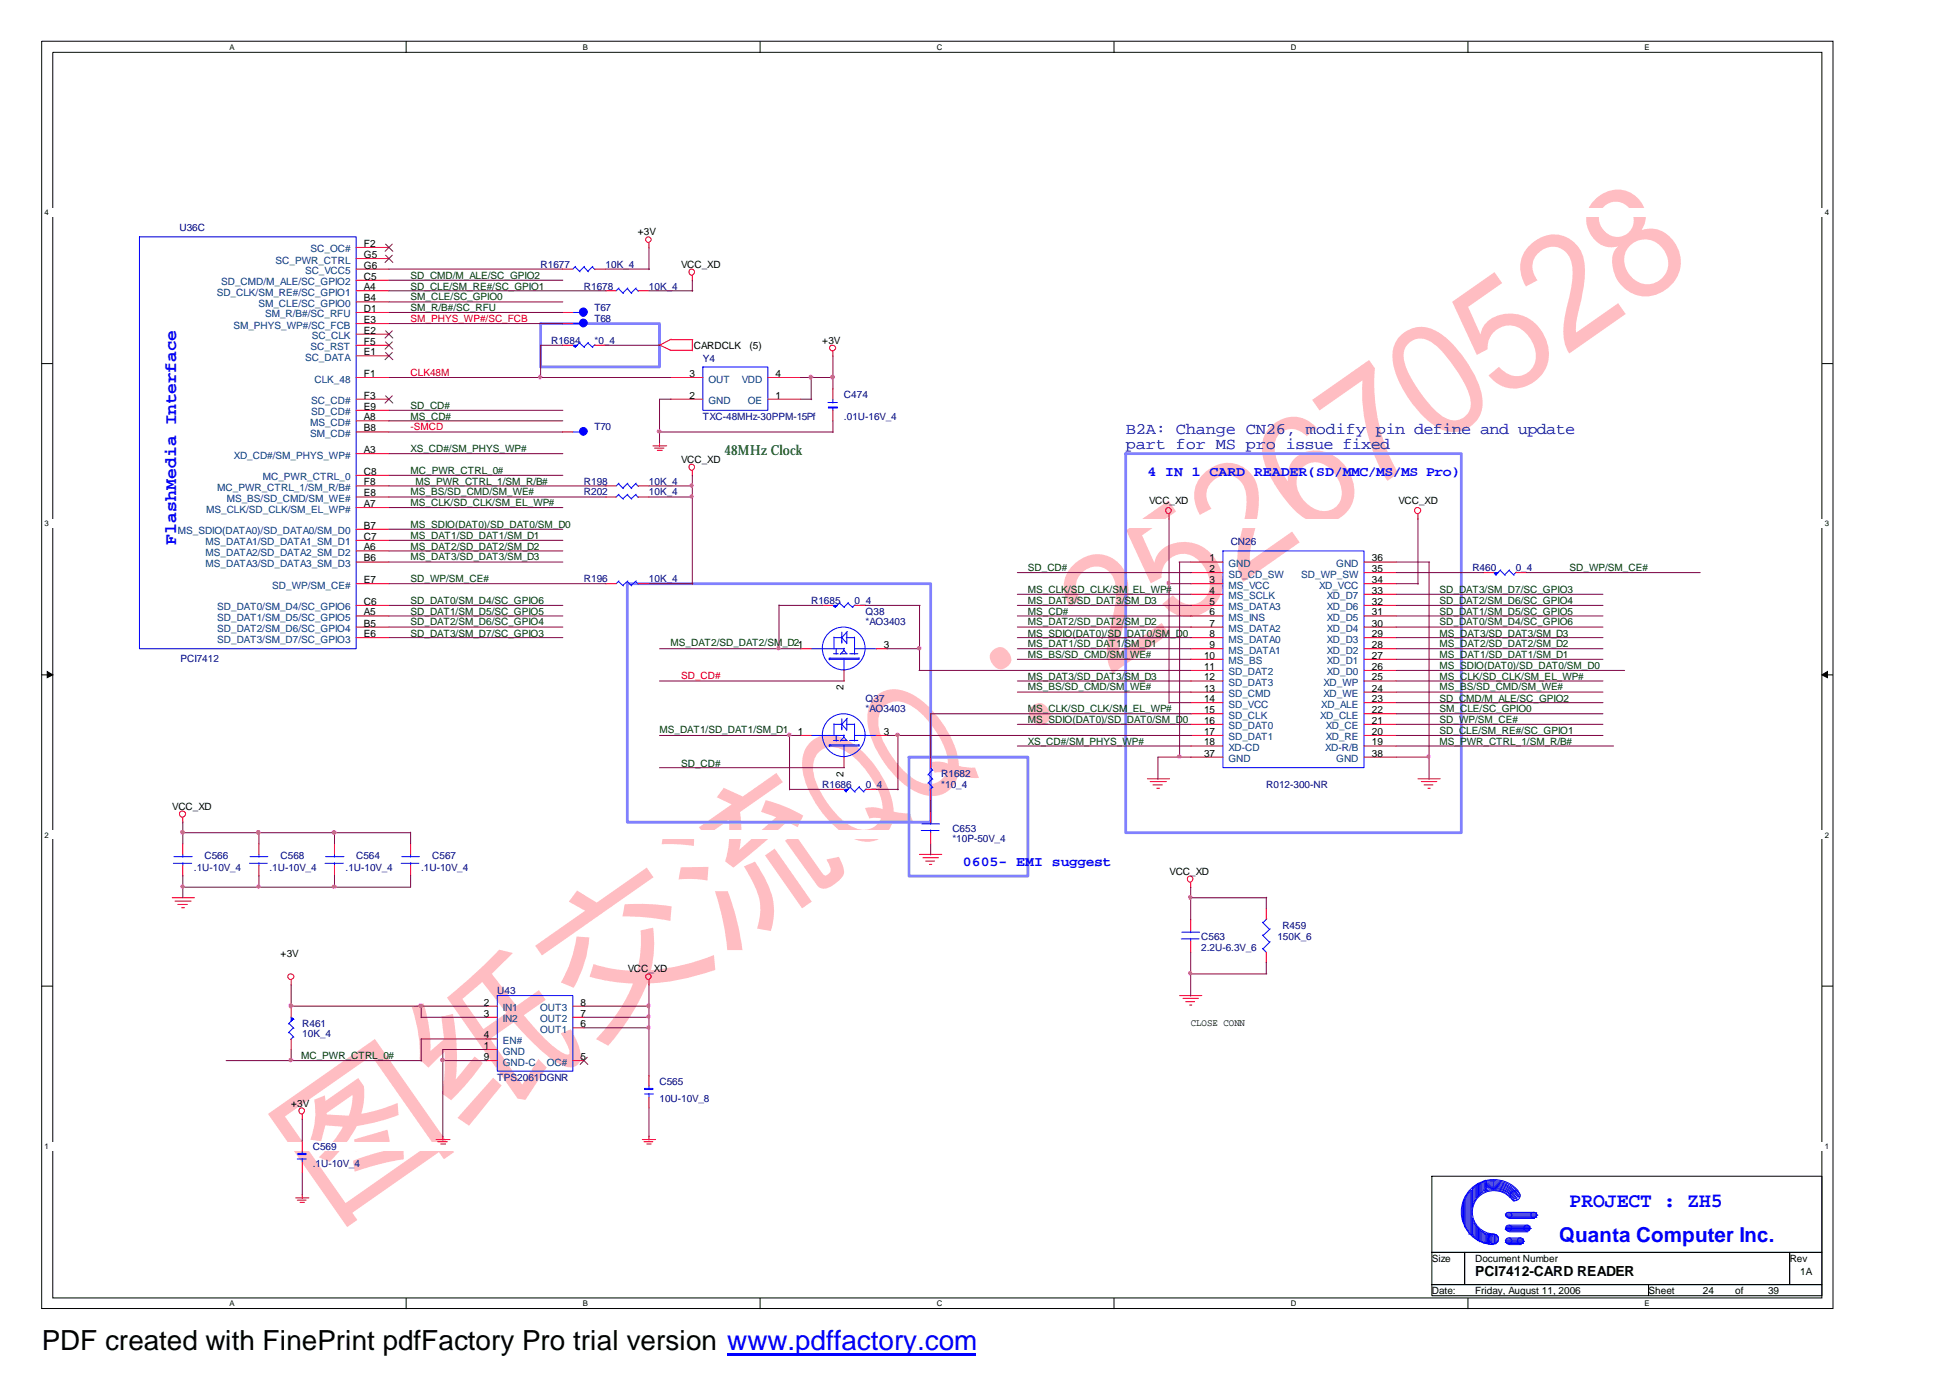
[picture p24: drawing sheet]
<svg xmlns="http://www.w3.org/2000/svg" width="297mm" height="210mm" viewBox="0 0 297 210" stroke-linecap="round" stroke-linejoin="round" font-family="sans-serif">
<defs><g id="words">
<text font-size="24.3" fill="#ffbdc2" x="49.9" y="186.4" transform="rotate(-35 49.9 186.4)">图纸交流QQ：252670528</text>
<text font-size="4.2" x="6.3" y="205.7">PDF created with FinePrint pdfFactory Pro trial version www.pdffactory.com</text>
<g font-size="3.1" fill="#00f">
<text x="239.2" y="183.9">PROJECT : ZH5</text>
<text x="237.6" y="189.2">Quanta Computer Inc.</text>
</g>
<text font-size="2.6" fill="#00f" x="26.8" y="83.1" transform="rotate(-90 26.8 83.1)">FlashMedia Interface</text>
<g font-size="2.5" fill="#0000a0">
<text x="171.5" y="66.1">B2A: Change CN26, modify pin define and update</text>
<text x="171.5" y="68.4">part for MS pro issue fixed</text>
</g>
<text font-size="2.1" fill="#008000" x="110.4" y="69.3">48MHz Clock</text>
<g font-size="2.1" fill="#00f">
<text x="174.8" y="72.5">4 IN 1 CARD READER(SD/MMC/MS/MS Pro)</text>
<text x="146.7" y="131.9">0605- EMI suggest</text>
</g>
<text font-size="2.1" x="224.8" y="194.4">PCI7412-CARD READER</text>
<g font-size="1.5" fill="#000080">
<text x="27.3" y="35.2">U36C</text>
<text x="82.4" y="40.8">R1677</text>
<text x="92.3" y="40.8">10K_4</text>
<text x="89" y="44.1">R1678</text>
<text x="90.6" y="47.4">T67</text>
<text x="98.9" y="44.1">10K_4</text>
<text x="84" y="52.3">R1684</text>
<text x="90.6" y="49">T68</text>
<text x="90.6" y="52.3">*0_4</text>
<text x="107.1" y="55.1">Y4</text>
<text x="90.6" y="65.5">T70</text>
<text x="107.1" y="63.9">TXC-48MHz-30PPM-15Pf</text>
<text x="128.6" y="60.6">C474</text>
<text x="128.6" y="63.9">.01U-16V_4</text>
<text x="89" y="75.5">R202</text>
<text x="89" y="73.8">R198</text>
<text x="98.9" y="75.5">10K_4</text>
<text x="98.9" y="73.8">10K_4</text>
<text x="187.5" y="83.1">CN26</text>
<text x="89" y="88.7">R196</text>
<text x="98.9" y="88.7">10K_4</text>
<text x="224.4" y="87.1">R460</text>
<text x="231" y="87.1">0_4</text>
<text x="123.6" y="92">R1685</text>
<text x="130.2" y="92">0_4</text>
<text x="131.9" y="93.7">Q38</text>
<text x="131.9" y="95.3">*AO3403</text>
<text x="27.5" y="100.9">PCI7412</text>
<text x="131.9" y="106.9">Q37</text>
<text x="131.9" y="108.5">*AO3403</text>
<text x="143.4" y="118.4">R1682</text>
<text x="125.3" y="120.1">R1686</text>
<text x="131.9" y="120.1">0_4</text>
<text x="143.4" y="120.1">*10_4</text>
<text x="193" y="120.1">R012-300-NR</text>
<text x="31.2" y="130.9">C566</text>
<text x="42.8" y="130.9">C568</text>
<text x="54.3" y="130.9">C564</text>
<text x="65.9" y="130.9">C567</text>
<text x="145.1" y="126.7">C653</text>
<text x="145.1" y="128.3">*10P-50V_4</text>
<text x="29.5" y="132.6">.1U-10V_4</text>
<text x="41.1" y="132.6">.1U-10V_4</text>
<text x="52.7" y="132.6">.1U-10V_4</text>
<text x="64.2" y="132.6">.1U-10V_4</text>
<text x="183" y="143.2">C563</text>
<text x="194.6" y="143.2">150K_6</text>
<text x="195.4" y="141.5">R459</text>
<text x="183" y="144.8">2.2U-6.3V_6</text>
<text x="75.8" y="151.4">U43</text>
<text x="46.1" y="156.4">R461</text>
<text x="46.1" y="158">10K_4</text>
<text x="75.8" y="164.6">TPS2061DGNR</text>
<text x="100.5" y="165.3">C565</text>
<text x="100.5" y="167.9">10U-10V_8</text>
<text x="47.7" y="175.2">C569</text>
<text x="47.7" y="177.8">.1U-10V_4</text>
</g>
<g font-size="1.5">
<text x="97.2" y="35.8">+3V</text>
<text x="55.5" y="37.6">F2</text>
<text x="55.5" y="39.3">G5</text>
<text x="55.5" y="40.9">G6</text>
<text x="103.8" y="40.8">VCC_XD</text>
<text x="55.5" y="42.6">C5</text>
<text x="55.5" y="44.2">A4</text>
<text x="55.5" y="45.9">B4</text>
<text x="55.5" y="47.5">D1</text>
<text x="55.5" y="49.2">E3</text>
<text x="55.5" y="50.8">E2</text>
<text x="55.5" y="52.5">F5</text>
<text x="105.7" y="53.2">CARDCLK</text>
<text x="114.2" y="53.2">(5)</text>
<text x="125.3" y="52.3">+3V</text>
<text x="55.5" y="54.1">E1</text>
<text x="55.5" y="57.4">F1</text>
<text x="105.1" y="57.4">3</text>
<text x="118.2" y="57.4">4</text>
<text x="55.5" y="60.7">F3</text>
<text x="55.5" y="62.4">E9</text>
<text x="55.5" y="64">A8</text>
<text x="55.5" y="65.7">B8</text>
<text x="105.1" y="60.7">2</text>
<text x="118.2" y="60.7">1</text>
<text x="55.5" y="69">A3</text>
<text x="103.8" y="70.5">VCC_XD</text>
<text x="55.5" y="72.3">C8</text>
<text x="55.5" y="73.9">F8</text>
<text x="55.5" y="75.6">E8</text>
<text x="55.5" y="77.2">A7</text>
<text x="175.1" y="76.8">VCC_XD</text>
<text x="213.1" y="76.8">VCC_XD</text>
<text x="55.5" y="80.5">B7</text>
<text x="55.5" y="82.2">C7</text>
<text x="55.5" y="83.8">A6</text>
<text x="55.5" y="85.5">B6</text>
<text x="55.5" y="88.8">E7</text>
<text x="184.3" y="85.5">1</text>
<text x="184.3" y="87.1">2</text>
<text x="184.3" y="88.8">3</text>
<text x="209" y="88.8">34</text>
<text x="209" y="87.1">35</text>
<text x="209" y="85.5">36</text>
<text x="55.5" y="92.1">C6</text>
<text x="55.5" y="93.7">A5</text>
<text x="55.5" y="95.4">B5</text>
<text x="184.3" y="90.4">4</text>
<text x="184.3" y="92.1">5</text>
<text x="184.3" y="93.7">6</text>
<text x="184.3" y="95.4">7</text>
<text x="209" y="95.4">30</text>
<text x="209" y="93.7">31</text>
<text x="209" y="92.1">32</text>
<text x="209" y="90.4">33</text>
<text x="55.5" y="97">E6</text>
<text x="134.7" y="98.7">3</text>
<text x="183.5" y="100.3">10</text>
<text x="184.3" y="97">8</text>
<text x="184.3" y="98.7">9</text>
<text x="209" y="100.3">27</text>
<text x="209" y="98.7">28</text>
<text x="209" y="97">29</text>
<text x="128.5" y="105.2" transform="rotate(-90 128.5 105.2)">2</text>
<text x="183.5" y="102">11</text>
<text x="183.5" y="103.6">12</text>
<text x="183.5" y="105.3">13</text>
<text x="183.5" y="106.9">14</text>
<text x="209" y="106.9">23</text>
<text x="209" y="105.3">24</text>
<text x="209" y="103.6">25</text>
<text x="209" y="102">26</text>
<text x="121.6" y="111.9">1</text>
<text x="134.7" y="111.9">3</text>
<text x="183.5" y="108.6">15</text>
<text x="183.5" y="110.3">16</text>
<text x="183.5" y="111.9">17</text>
<text x="183.5" y="113.6">18</text>
<text x="209" y="113.6">19</text>
<text x="209" y="111.9">20</text>
<text x="209" y="110.3">21</text>
<text x="209" y="108.6">22</text>
<text x="128.5" y="118.4" transform="rotate(-90 128.5 118.4)">2</text>
<text x="183.5" y="115.2">37</text>
<text x="209" y="115.2">38</text>
<text x="26.2" y="123.4">VCC_XD</text>
<text x="178.2" y="133.3">VCC_XD</text>
<text x="42.8" y="145.8">+3V</text>
<text x="95.7" y="148.1">VCC_XD</text>
<text x="73.7" y="153.2">2</text>
<text x="73.7" y="154.9">3</text>
<text x="88.5" y="154.9">7</text>
<text x="88.5" y="153.2">8</text>
<text x="73.7" y="158.2">4</text>
<text x="73.7" y="159.8">1</text>
<text x="73.7" y="161.5">9</text>
<text x="88.5" y="161.5">5</text>
<text x="88.5" y="156.5">6</text>
<text x="181.4" y="156.2">CLOSE CONN</text>
<text x="44.4" y="168.6">+3V</text>
<text x="218.2" y="192.2">Size</text>
<text x="218.2" y="197.1">Date:</text>
<text x="224.8" y="197.1">Friday, August 11, 2006</text>
<text x="224.8" y="192.2">Document Number</text>
<text x="251.2" y="197.1">Sheet</text>
<text x="259.5" y="197.1">24</text>
<text x="264.4" y="197.1">of</text>
<text x="269.4" y="197.1">39</text>
<text x="272.7" y="192.2">Rev</text>
<text x="274.3" y="194.2">1A</text>
</g>
<g font-size="1.5" fill="#004080">
<text x="42" y="40.1">SC_PWR_CTRL</text>
<text x="46.5" y="41.8">SC_VCC5</text>
<text x="47.3" y="38.5">SC_OC#</text>
<text x="33" y="45.1">SD_CLK/SM_RE#/SC_GPIO1</text>
<text x="33.7" y="43.4">SD_CMD/M_ALE/SC_GPIO2</text>
<text x="39.4" y="46.8">SM_CLE/SC_GPIO0</text>
<text x="35.6" y="50.1">SM_PHYS_WP#/SC_FCB</text>
<text x="40.4" y="48.4">SM_R/B#/SC_RFU</text>
<text x="47.3" y="53.4">SC_RST</text>
<text x="47.5" y="51.7">SC_CLK</text>
<text x="46.5" y="55">SC_DATA</text>
<text x="47.9" y="58.3">CLK_48</text>
<text x="107.9" y="58.3">OUT</text>
<text x="113" y="58.3">VDD</text>
<text x="47.2" y="64.9">MS_CD#</text>
<text x="47.4" y="61.6">SC_CD#</text>
<text x="47.4" y="63.3">SD_CD#</text>
<text x="107.9" y="61.6">GND</text>
<text x="114" y="61.6">OE</text>
<text x="35.6" y="69.9">XD_CD#/SM_PHYS_WP#</text>
<text x="47.2" y="66.6">SM_CD#</text>
<text x="33.1" y="74.8">MC_PWR_CTRL_1/SM_R/B#</text>
<text x="34.5" y="76.5">MS_BS/SD_CMD/SM_WE#</text>
<text x="40" y="73.2">MC_PWR_CTRL_0</text>
<text x="27.1" y="81.4">MS_SDIO(DATA0)/SD_DATA0/SM_D0</text>
<text x="31.3" y="83.1">MS_DATA1/SD_DATA1_SM_D1</text>
<text x="31.4" y="78.1">MS_CLK/SD_CLK/SM_EL_WP#</text>
<text x="31.3" y="84.7">MS_DATA2/SD_DATA2_SM_D2</text>
<text x="31.3" y="86.4">MS_DATA3/SD_DATA3_SM_D3</text>
<text x="41.5" y="89.7">SD_WP/SM_CE#</text>
<text x="187.2" y="86.4">GND</text>
<text x="187.2" y="88">SD_CD_SW</text>
<text x="187.2" y="89.7">MS_VCC</text>
<text x="198.3" y="88">SD_WP_SW</text>
<text x="201" y="89.7">XD_VCC</text>
<text x="203.6" y="86.4">GND</text>
<text x="33.1" y="93">SD_DAT0/SM_D4/SC_GPIO6</text>
<text x="33.1" y="94.6">SD_DAT1/SM_D5/SC_GPIO5</text>
<text x="187.2" y="91.3">MS_SCLK</text>
<text x="187.2" y="93">MS_DATA3</text>
<text x="187.2" y="94.6">MS_INS</text>
<text x="202.2" y="94.6">XD_D5</text>
<text x="202.2" y="93">XD_D6</text>
<text x="202.2" y="91.3">XD_D7</text>
<text x="33.1" y="96.3">SD_DAT2/SM_D6/SC_GPIO4</text>
<text x="33.1" y="97.9">SD_DAT3/SM_D7/SC_GPIO3</text>
<text x="187.2" y="96.3">MS_DATA2</text>
<text x="187.2" y="97.9">MS_DATA0</text>
<text x="187.2" y="99.6">MS_DATA1</text>
<text x="187.2" y="101.2">MS_BS</text>
<text x="202.2" y="101.2">XD_D1</text>
<text x="202.2" y="99.6">XD_D2</text>
<text x="202.2" y="97.9">XD_D3</text>
<text x="202.2" y="96.3">XD_D4</text>
<text x="187.2" y="102.9">SD_DAT2</text>
<text x="187.2" y="104.5">SD_DAT3</text>
<text x="187.2" y="106.2">SD_CMD</text>
<text x="187.2" y="107.8">SD_VCC</text>
<text x="201.3" y="107.8">XD_ALE</text>
<text x="201.7" y="106.2">XD_WE</text>
<text x="201.7" y="104.5">XD_WP</text>
<text x="202.2" y="102.9">XD_D0</text>
<text x="187.2" y="109.5">SD_CLK</text>
<text x="187.2" y="111.1">SD_DAT0</text>
<text x="187.2" y="112.8">SD_DAT1</text>
<text x="201.2" y="109.5">XD_CLE</text>
<text x="202" y="112.8">XD_RE</text>
<text x="202" y="111.1">XD_CE</text>
<text x="187.2" y="114.4">XD-CD</text>
<text x="187.2" y="116.1">GND</text>
<text x="201.9" y="114.4">XD-R/B</text>
<text x="203.6" y="116.1">GND</text>
<text x="76.6" y="154">IN1</text>
<text x="76.6" y="155.7">IN2</text>
<text x="82.3" y="155.7">OUT2</text>
<text x="82.3" y="154">OUT3</text>
<text x="76.6" y="159">EN#</text>
<text x="76.6" y="160.6">GND</text>
<text x="82.3" y="157.3">OUT1</text>
<text x="76.6" y="162.3">GND-C</text>
<text x="83.3" y="162.3">OC#</text>
</g>
<g font-size="1.5" fill="#004000">
<text x="62.6" y="42.4">SD_CMD/M_ALE/SC_GPIO2</text>
<text x="62.6" y="45.7">SM_CLE/SC_GPIO0</text>
<text x="62.6" y="47.4">SM_R/B#/SC_RFU</text>
<text x="62.6" y="44.1">SD_CLE/SM_RE#/SC_GPIO1</text>
<text x="62.6" y="63.9">MS_CD#</text>
<text x="62.6" y="62.2">SD_CD#</text>
<text x="62.6" y="68.8">XS_CD#/SM_PHYS_WP#</text>
<text x="62.6" y="77.1">MS_CLK/SD_CLK/SM_EL_WP#</text>
<text x="62.6" y="75.5">MS_BS/SD_CMD/SM_WE#</text>
<text x="62.6" y="72.2">MC_PWR_CTRL_0#</text>
<text x="63.3" y="73.8">MS_PWR_CTRL_1/SM_R/B#</text>
<text x="62.6" y="80.4">MS_SDIO(DAT0)/SD_DAT0/SM_D0</text>
<text x="62.6" y="83.7">MS_DAT2/SD_DAT2/SM_D2</text>
<text x="62.6" y="82.1">MS_DAT1/SD_DAT1/SM_D1</text>
<text x="62.6" y="85.4">MS_DAT3/SD_DAT3/SM_D3</text>
<text x="62.6" y="88.7">SD_WP/SM_CE#</text>
<text x="156.6" y="87.1">SD_CD#</text>
<text x="239.2" y="87.1">SD_WP/SM_CE#</text>
<text x="62.6" y="95.3">SD_DAT2/SM_D6/SC_GPIO4</text>
<text x="62.6" y="93.7">SD_DAT1/SM_D5/SC_GPIO5</text>
<text x="62.6" y="92">SD_DAT0/SM_D4/SC_GPIO6</text>
<text x="156.6" y="95.3">MS_DAT2/SD_DAT2/SM_D2</text>
<text x="156.6" y="93.7">MS_CD#</text>
<text x="156.6" y="92">MS_DAT3/SD_DAT3/SM_D3</text>
<text x="156.6" y="90.4">MS_CLK/SD_CLK/SM_EL_WP#</text>
<text x="219.4" y="90.4">SD_DAT3/SM_D7/SC_GPIO3</text>
<text x="219.4" y="92">SD_DAT2/SM_D6/SC_GPIO4</text>
<text x="219.4" y="93.7">SD_DAT1/SM_D5/SC_GPIO5</text>
<text x="219.4" y="95.3">SD_DAT0/SM_D4/SC_GPIO6</text>
<text x="62.6" y="97">SD_DAT3/SM_D7/SC_GPIO3</text>
<text x="102.2" y="98.4">MS_DAT2/SD_DAT2/SM_D21</text>
<text x="156.6" y="97">MS_SDIO(DAT0)/SD_DAT0/SM_D0</text>
<text x="156.6" y="98.6">MS_DAT1/SD_DAT1/SM_D1</text>
<text x="156.6" y="100.3">MS_BS/SD_CMD/SM_WE#</text>
<text x="219.4" y="97">MS_DAT3/SD_DAT3/SM_D3</text>
<text x="219.4" y="98.6">MS_DAT2/SD_DAT2/SM_D2</text>
<text x="219.4" y="101.9">MS_SDIO(DAT0)/SD_DAT0/SM_D0</text>
<text x="219.4" y="100.3">MS_DAT1/SD_DAT1/SM_D1</text>
<text x="156.6" y="105.2">MS_BS/SD_CMD/SM_WE#</text>
<text x="156.6" y="103.6">MS_DAT3/SD_DAT3/SM_D3</text>
<text x="219.4" y="103.6">MS_CLK/SD_CLK/SM_EL_WP#</text>
<text x="219.4" y="105.2">MS_BS/SD_CMD/SM_WE#</text>
<text x="219.4" y="106.9">SD_CMD/M_ALE/SC_GPIO2</text>
<text x="100.5" y="111.6">MS_DAT1/SD_DAT1/SM_D1</text>
<text x="156.6" y="108.5">MS_CLK/SD_CLK/SM_EL_WP#</text>
<text x="156.6" y="113.5">XS_CD#/SM_PHYS_WP#</text>
<text x="156.6" y="110.2">MS_SDIO(DAT0)/SD_DAT0/SM_D0</text>
<text x="219.4" y="108.5">SM_CLE/SC_GPIO0</text>
<text x="219.4" y="111.8">SD_CLE/SM_RE#/SC_GPIO1</text>
<text x="219.4" y="110.2">SD_WP/SM_CE#</text>
<text x="219.4" y="113.5">MS_PWR_CTRL_1/SM_R/B#</text>
<text x="103.8" y="116.8">SD_CD#</text>
<text x="45.9" y="161.3">MC_PWR_CTRL_0#</text>
</g>
<g font-size="1.5" fill="#f00">
<text x="62.6" y="49">SM_PHYS_WP#/SC_FCB</text>
<text x="62.6" y="57.3">CLK48M</text>
<text x="62.6" y="65.5">-SMCD</text>
<text x="103.8" y="103.4">SD_CD#</text>
</g>
<g font-size="1.2">
<text x="35" y="7.5">A</text>
<text x="88.8" y="7.5">B</text>
<text x="142.7" y="7.5">C</text>
<text x="196.7" y="7.5">D</text>
<text x="250.6" y="7.5">E</text>
<text x="6.8" y="32.8">4</text>
<text x="278" y="32.8">4</text>
<text x="6.8" y="80.2">3</text>
<text x="278" y="80.2">3</text>
<text x="6.8" y="127.6">2</text>
<text x="278" y="127.6">2</text>
<text x="6.8" y="175">1</text>
<text x="278" y="175">1</text>
<text x="35" y="199">A</text>
<text x="88.8" y="199">B</text>
<text x="142.7" y="199">C</text>
<text x="196.7" y="199">D</text>
<text x="250.6" y="199">E</text>
</g>
</g></defs>
<path d="M6.3 6.3h273v193h-273zM8 8h269.6v189.7h-269.6z" fill="none" stroke="#000" stroke-width=".15"/>
<g fill="#fff">
<path d="M35 6.4h.7v1.4h-.7z"/>
<path d="M35 197.9h.7v1.3h-.7z"/>
</g>
<path d="M61.9 6.3v1.7M61.9 197.7v1.7" fill="none" stroke="#000" stroke-width=".15"/>
<g fill="#fff">
<path d="M88.8 6.4h.8v1.4h-.8z"/>
<path d="M88.8 197.9h.8v1.3h-.8z"/>
</g>
<path d="M115.8 6.3v1.7M115.8 197.7v1.7" fill="none" stroke="#000" stroke-width=".15"/>
<g fill="#fff">
<path d="M142.7 6.4h.9v1.4h-.9z"/>
<path d="M142.7 197.9h.9v1.3h-.9z"/>
</g>
<path d="M169.8 6.3v1.7M169.8 197.7v1.7" fill="none" stroke="#000" stroke-width=".15"/>
<g fill="#fff">
<path d="M196.7 6.4h.8v1.4h-.8z"/>
<path d="M196.7 197.9h.8v1.3h-.8z"/>
</g>
<path d="M223.7 6.3v1.7M223.7 197.7v1.7" fill="none" stroke="#000" stroke-width=".15"/>
<g fill="#fff">
<path d="M250.6 6.4h.8v1.4h-.8z"/>
<path d="M250.6 197.9h.8v1.3h-.8z"/>
<path d="M6.8 31.7h271.9v1.3h-271.9z"/>
<path d="M6.8 79.1h271.9v1.3h-271.9z"/>
</g>
<path d="M6.3 55.4h1.7M277.6 55.4h1.7" fill="none" stroke="#000" stroke-width=".15"/>
<path d="M6.8 126.5h271.9v1.4h-271.9z" fill="#fff"/>
<path d="M6.3 102.8h1.7M277.6 102.8h1.7" fill="none" stroke="#000" stroke-width=".15"/>
<path d="M7.2 102.3l.8 .5-.8 .4zM277.6 102.8l.9-.5v.9z" fill="#000" stroke="#000" stroke-width=".15"/>
<path d="M6.8 173.9h271.9v1.4h-271.9z" fill="#fff"/>
<path d="M6.3 150.2h1.7M277.6 150.2h1.7M218.2 179.2h59.4v11.6h-59.4zM218.2 190.8h5v4.9h-5zM218.2 195.7h33v1.7h-33zM223.2 190.8h49.5v4.9h-49.5zM251.2 195.7h26.4v1.7h-26.4zM272.7 190.8h4.9v4.9h-4.9z" fill="none" stroke="#000" stroke-width=".15"/>
<path d="M82.4 49.3h18.1v6.6h-18.1zM171.5 69.1h51.2v57.7h-51.2zM95.6 88.9h46.2v36.3h-46.2zM138.5 115.3h18.1v18.1h-18.1z" fill="none" stroke="#8080ff" stroke-width=".42"/>
<g fill="none" stroke="#f00" stroke-width=".15">
<path d="M98.9 37v.8M85.7 41h1.6M90.6 41h1.7M92.3 44.3h1.6M97.2 44.3h1.7M102.2 57.5h4.9M105.5 42v.8M117 57.5h5M126.9 53.5v.8M99.5 67.9h2.1M99.7 68.3h1.5M100.2 68.6h.7"/>
<path d="M100.5 67.4v.6M102.2 60.8h4.9M105.5 71.7v.8M117 60.8h5M178.1 78.3v.8M216.1 78.3v.8M125.3 92.2h1.6M130.2 92.2h1.7M226 87.2h1.7M231 87.2h1.6M174.8 118.6h3.4M175.3 119.1h2.4"/>
<path d="M175.7 119.6h1.4M216.1 118.6h3.4M216.6 119.1h2.3M217 119.6h1.4M26.2 136.8h3.4M26.7 137.3h2.4M27.1 137.8h1.4M27.7 138.3h.4M27.9 124.6v.7M27.9 128.5v1.6M27.9 131.8v1.6M62.6 128.5v1.6"/>
<path d="M62.6 131.8v1.6M140.1 130.1h3.4M140.6 130.7h2.4M141.1 131.2h1.3M141.6 131.7h.4M176.3 120.1h.4M181.4 134.5v.7M193 138.4v1.7M217.6 120.1h.3M44.4 149.3v.7M98.9 149.3v.7M179.7 151.7h3.4"/>
<path d="M180.3 152.1h2.3M180.7 152.6h1.3M181.3 153.1h.3M193 145v1.7M46.1 169.8v.7M66.5 173.6h2.1M66.7 173.9h1.5M67.1 174.3h.8M67.5 173.1v.6M97.9 173.6h2M98.1 173.9h1.4M98.6 174.3h.6"/>
<path d="M98.9 173.1v.6M45 182.5h2.1M45.3 182.8h1.4M45.7 183.1h.7M46.1 182v.6"/>
<circle cx="98.8" cy="36.5" r=".42"/>
<circle cx="105.4" cy="41.4" r=".45"/>
<circle cx="126.9" cy="53" r=".45"/>
<circle cx="105.4" cy="71.2" r=".45"/>
<circle cx="178" cy="77.8" r=".45"/>
<circle cx="216" cy="77.8" r=".48"/>
<circle cx="27.8" cy="124" r=".48"/>
<circle cx="181.3" cy="133.9" r=".45"/>
<circle cx="44.3" cy="148.8" r=".45"/>
<circle cx="98.8" cy="148.8" r=".42"/>
<circle cx="46" cy="169.2" r=".45"/>
</g>
<g fill="none" stroke="#00f" stroke-width=".15">
<path d="M87.6 40.7l.8 .7M87.7 40.6l-.4 .4M89 40.7l.7 .7M89.1 40.6l-.8 .7M90.3 40.7l.4 .4M90.3 40.6l-.7 .7M94.2 44l.8 .7M94.3 43.9l-.4 .4M95.6 44l.7 .7M95.7 43.9l-.8 .7M96.9 44l.4 .4M96.9 43.9l-.7 .7"/>
<path d="M107.1 55.9h9.9v6.6h-9.9zM126.2 61.3h1.4M126.9 60.8v.6M126.9 62.2v.4M126.9 92.2l.4 .4M127.9 91.9l.8 .7M128 91.8l-.7 .7M129.2 91.9l.8 .7M129.3 91.8l-.7 .7M130.3 92.1l-.4 .4M227.7 87.2l.3 .4M228.6 86.9l.8 .7"/>
<path d="M228.7 86.8l-.8 .8M230 86.9l.7 .7M230 86.8l-.7 .8M231.1 87.1l-.5 .5M26.4 131.5h2.8M26.5 130.5h2.8M27.9 130.1v.5M27.9 131.4v.4M61.1 131.5h2.7M61.2 130.5h2.7M62.6 130.1v.5M62.6 131.4v.4"/>
<path d="M193 140l-.6 .6M192.4 144.5l.6 .5M192.4 142.4l1.1 1.1M192.4 140.5l1.1 1.1M193.5 143.4l-1.1 1.1M193.5 141.5l-1.1 1M226.1 179.9l-.3 .3M226.1 179.9v1.5M226.3 179.8v1.7M226.4 179.8l-.3 .2M226.4 179.9a5.1 5.1 0 0 1 5.2 2.1M226.5 179.9v1.5"/>
<path d="M222.8 183.5v2.4M222.8 185.8l.3 .6M223 182.9v3.4M223.2 182.6v4.3M223.2 186.8l.2 .2M223.3 182.6l-.3 .4M223.4 182.2v4.8M223.5 182v5.4M223.5 187.3l.3 .3M223.6 181.9l-.2 .4M223.7 181.7v5.8M223.9 181.6v6.5"/>
<path d="M223.9 181.5l-.2 .3M224 181.4v6.6M224.2 181.4v6.7M224.2 188.1h.3M224.3 181.3l-.3 .2M224.4 181v2.9M224.4 185.5v2.6M224.4 185.6l.1 .4M224.5 188.2l.2 .3M224.5 180.9v2.4M224.5 185.9v2.4M224.5 183.2l-.1 .6"/>
<path d="M224.6 180.9v2.2M224.6 186.2v2.2M224.6 186.3l.3 .4M224.7 180.8l-.2 .2M224.8 188.6l.2 .2M224.8 180.6v2.2M224.8 186.6v2.1M224.9 182.7l-.3 .3M225 180.5v2.1M225 186.7v2M225 186.8l.2 .2M225 180.4l-.2 .3"/>
<path d="M225.1 188.9h.3M225.1 180.3v2M225.1 187v2M225.1 180.4h.3M225.2 182.2l-.2 .3M225.3 187.1l.3 .3M225.3 180.4v1.8M225.3 187v1.9M225.5 189.1h.2M225.5 180.3v1.7M225.5 187.3v1.9M225.6 181.9l-.3 .2"/>
<path d="M225.6 187.5l.3 .2M225.6 180.2v1.7M225.6 187.4v1.7M225.7 180.1l-.2 .3M225.8 180.1v1.5M225.8 187.6v1.6M225.8 189.1l.3 .2M225.9 181.5l-.3 .3M226 180v1.7M226 187.6v1.6M226 187.6l.2 .3M226.1 181.3l.2 .2a3.5 3.5 0 0 1 4.3 1.5"/>
<path d="M226.1 189.2h.3M226.1 187.8v1.5M226.2 180.9a4.2 4.2 0 0 1 4.9 1.8M226.2 180.7a4.3 4.3 0 0 1 5 2M226.2 180.5a4.6 4.6 0 0 1 5.1 1.9M226.2 180.4a4.7 4.7 0 0 1 5.3 2M226.3 181.2a3.8 3.8 0 0 1 4.5 1.8M226.3 181a4 4 0 0 1 4.5 1.6M226.3 187.8v1.4M226.3 188h.3M226.4 180.1a4.9 4.9 0 0 1 5.2 2.2M226.4 189.4h.4"/>
<path d="M226.5 189.2h.2M226.5 188v1.3M226.7 188h.2M226.7 187.9v1.3M226.8 188v1.5M227 188v1.5M227.1 187.9l-.6 1.5M227.2 187.9v1.3M227.2 188l.2 .3M227.2 189.2l-.2 .2M227.3 189.4h.3M227.3 188.2v1.3"/>
<path d="M227.5 188.1h.5M227.5 188v1.4M227.7 189.4h.1M227.7 188.1v1.4M227.8 188v1.4M227.9 188.1v1.4M228.1 188.1v1.1M228.1 188.2l.2 .3M228.2 189.2l-.3 .2M228.3 188.4v.8M229.4 187.3h3.7M229.4 184.9h4.7"/>
<path d="M229.4 188.9h2.7M229.4 189.2h2.7M229.4 184.9v.3M229.4 188.9v.3M229.4 185.1h5M229.4 187.1h3.9M229.4 187.3l.5 .3M229.4 189.1h2.9M229.4 189.2l.5 .3M229.5 187h3.6M229.5 185.3h4.6M229.6 184.8h4.6"/>
<path d="M229.6 185.3l.3 .2M229.6 186.8h3.6M229.6 187l-.2 .2M229.6 188.7h2.6M229.8 185.4h4.4M229.8 187.5h3.2M229.8 189.4h2.4M230 188.6h1.8M230 189.6h1.8M230 187.6h2.8M230 186.6h2.8M230 185.6h3.8"/>
<path d="M230 184.7h3.8M230.1 182.5a3.3 3.3 0 0 0-5.5 .8 3.3 3.3 0 0 0 3 4.7M231.4 181.5a5 5 0 0 0-8.3 1 5 5 0 0 0 4.5 7.1M232.1 188.7v.3M232.2 189.1l-.2 .2M233.1 186.8v.2M233.3 187.1l-.3 .3M234.1 184.8v.2M234.3 185.1l-.3 .2"/>
<circle cx="227.6" cy="188.7" r=".75"/>
<circle cx="229.9" cy="187.1" r=".48"/>
<circle cx="229.9" cy="189" r=".48"/>
<circle cx="229.9" cy="185.1" r=".45"/>
<circle cx="230.9" cy="182.1" r=".75"/>
<circle cx="231.7" cy="189" r=".48"/>
<circle cx="232.7" cy="187.1" r=".48"/>
<circle cx="233.7" cy="185.1" r=".45"/>
</g>
<g fill="#00f" stroke="#00f" stroke-width=".15">
<path d="M126.9 92.2h.7l-.3 .3 .3-.3-.3 .3z" fill-rule="evenodd"/>
<path d="M227.7 87.2h.6l-.4 .4 .4-.4-.4 .4z" fill-rule="evenodd"/>
</g>
<path d="M126.3 62.1h1.3v.1h-1.3z" fill="#00f"/>
<path d="M126.2 62h1.4v.2h-1.4zM140.4 126.5h2.7M140.5 125.5h2.7M141.8 125.2v.4M141.8 126.4v.4M45.3 176.5h1.4M46.1 175.3v.4M46.1 176.5v.6" fill="none" stroke="#00f" stroke-width=".15"/>
<path d="M126.9 59.2v1.6M126.9 62.5v1.6M141.8 123.5v1.7M141.8 126.8v1.7" fill="none" stroke="#f00" stroke-width=".15"/>
<path d="M45.5 175.8h1.2v.1h-1.2z" fill="#00f"/>
<g fill="none" stroke="#00f" stroke-width=".15">
<path d="M94.2 75.4l.8 .6M94.3 75.3l-.4 .4M95.6 75.4l.7 .6M95.7 75.3l-.8 .7M96.9 75.4l.4 .4M96.9 75.3l-.7 .7M141.5 118l.7 .7M141.5 119.2l.7 .8M141.8 116.9l.4 .5M142.1 117.3l-.7 .7M142.1 118.6l-.7 .7M142.1 119.9l-.4 .4"/>
<path d="M45.4 175.7h1.3v.2h-1.3zM98.2 166.6h1.4M98.9 165.4v.4M98.9 166.6v.5"/>
</g>
<path d="M92.3 75.7h1.6M97.2 75.7h1.7M141.8 115.3v1.6M141.8 120.2v1.7M46.1 173.8v1.6M46.1 177.1v1.6" fill="none" stroke="#f00" stroke-width=".15"/>
<path d="M98.3 165.9h1.2v.1h-1.2z" fill="#00f"/>
<g fill="none" stroke="#00f" stroke-width=".15">
<path d="M21.3 36.1h33v62.7h-33zM87.3 52.6l.4 .3M87.3 49.3h1.1M87.3 47.6h1.1M88.3 52.3l.8 .6M88.4 52.2l-.8 .6M89.6 52.3l.7 .6M89.7 52.2l-.7 .6M90.7 52.5l-.4 .3M87.3 65.8h1.1M94.2 73.7l.8 .7M94.3 73.6l-.4 .4"/>
<path d="M95.6 73.7l.7 .7M95.7 73.6l-.8 .8M96.9 73.7l.4 .4M96.9 73.6l-.7 .8M94.2 88.6l.8 .7M94.3 88.5l-.4 .4M95.6 88.6l.7 .7M95.7 88.5l-.8 .7M96.9 88.6l.4 .4M96.9 88.5l-.7 .7M123.6 98.8h5.1M127 99.6h.8"/>
<path d="M127.1 97v1.8M127.1 97.1h1.3M127.4 98.8v.9M128.1 99.6h1M128.2 97l.8 1M128.3 96.3v1.7M128.5 99l.5 .6M128.6 98.7v.4l-.6 .6M128.9 97.1h1.3M129 96.3v1.8M129.1 96.2l-.8 .9M129.5 99.6h1.2"/>
<path d="M130.2 98.8h3.4M130.2 97v2.7M186.4 83.9h21.5v33h-21.5zM123.6 112h5.1M126.3 100.3h4.6M126.3 113.5h4.6M126.4 100.3v.2M126.4 113.5v.2M127 112.8h.8M127.1 110.3v1.7M127.1 110.3h1.3M127.4 112v.9"/>
<path d="M128.1 112.8h1M128.2 110.3l.8 .9M128.3 109.5v1.7M128.5 112.2l.5 .6M128.6 100.3v1.8M128.6 111.9v.4l-.6 .6M128.6 113.6v1.7M128.9 110.3h1.3M129 109.5v1.8M129.1 109.4l-.8 .9M129.5 112.8h1.2M129.5 119.9l.8 .8"/>
<path d="M129.6 119.8l-.7 .8M130.2 110.3v2.6M130.2 112h3.4M130.9 119.9l.8 .8M130.9 100.2v.2h-4.6M130.9 113.4v.2h-4.6M131 119.8l-.8 .8M38 131.5h2.7M38.1 130.5h2.7M39.5 130.1v.5M39.5 131.4v.4M49.5 131.5h2.8"/>
<path d="M49.6 130.5h2.8M51 130.1v.5M51 131.4v.4M128.6 120.2l.3 .5M132 120.2l-.4 .4M44 155.9l.8 .7M44 157.2l.8 .8M44.4 155l.4 .3M44.7 155.2l-.8 .8M44.7 156.6l-.8 .7M44.7 157.9l-.4 .4M75.8 151.7h11.5v11.5h-11.5z"/>
<path d="M180 143h2.7M180.1 142h2.7M181.4 141.7v.4M181.4 142.9v.5M98.2 165.8h1.3v.2h-1.3z"/>
<circle cx="128.6" cy="98.8" r="3.3"/>
<circle cx="128.6" cy="112" r="3.3"/>
</g>
<g fill="none" stroke="#f00" stroke-width=".15">
<path d="M54.3 37.7h5M54.3 39.4h5M54.3 41h5M54.3 42.7h5M54.3 44.3h5M54.3 46h5M54.3 47.6h5M54.3 49.3h5M54.3 50.9h5M54.3 52.6h5M54.3 54.2h5M54.3 57.5h5"/>
<path d="M85.7 47.6h1.6M85.7 49.3h1.6M85.7 52.6h1.6M90.6 52.6h1.7M100.4 52.5l1.8 .9M102.1 53.4h3.4M102.2 51.7h3.4M102.3 51.7l-1.8 .9M105.5 51.7v1.7M54.3 60.8h5M54.3 62.5h5M54.3 64.1h5"/>
<path d="M54.3 65.8h5M54.3 69.1h5M54.3 72.4h5M54.3 74h5M54.3 75.7h5M54.3 77.3h5M85.7 65.8h1.6M92.3 74h1.6M97.2 74h1.7M54.3 80.6h5M54.3 82.3h5M54.3 83.9h5"/>
<path d="M54.3 85.6h5M54.3 88.9h5M54.3 92.2h5M54.3 93.8h5M54.3 95.5h5M54.3 97.1h5M92.3 88.9h1.6M97.2 88.9h1.7M122 98.8h1.6M133.5 98.8h1.7M181.4 98.8h5M181.4 85.6h5"/>
<path d="M181.4 88.9h5M181.4 92.2h5M181.4 93.8h5M181.4 95.5h5M181.4 97.1h5M181.4 87.2h5M181.4 90.5h5M207.9 98.8h4.9M207.9 85.6h4.9M207.9 88.9h4.9M207.9 92.2h4.9M207.9 93.8h4.9"/>
<path d="M207.9 95.5h4.9M207.9 97.1h4.9M207.9 87.2h4.9M207.9 90.5h4.9M122 112h1.6M128.6 102.1v1.6M128.6 115.3v1.6M133.5 112h1.7M181.4 100.4h5M181.4 102.1h5M181.4 103.7h5M181.4 105.4h5"/>
<path d="M181.4 107h5M181.4 108.7h5M181.4 110.3h5M181.4 112h5M181.4 113.6h5M181.4 115.3h5M207.9 100.4h4.9M207.9 102.1h4.9M207.9 103.7h4.9M207.9 105.4h4.9M207.9 107h4.9M207.9 108.7h4.9"/>
<path d="M207.9 110.3h4.9M207.9 112h4.9M207.9 113.6h4.9M207.9 115.3h4.9M39.5 128.5v1.6M39.5 131.8v1.6M51 128.5v1.6M51 131.8v1.6M126.9 120.2h1.7M131.9 120.2h1.6M44.4 153.3v1.7M44.4 158.3v1.6"/>
<path d="M74.1 153.3h1.7M74.1 158.3h1.7M74.1 159.9h1.7M74.1 155h1.7M87.3 153.3h1.7M87.3 156.6h1.7M87.3 155h1.7M181.4 140.1v1.6M181.4 143.4v1.6M74.1 161.6h1.7M87.3 161.6h1.7M98.9 163.8v1.7"/>
<path d="M98.9 167.1v1.7"/>
</g>
<g fill="#00f" stroke="#00f" stroke-width=".15">
<path d="M128.6 120.2h.6l-.3 .4 .3-.4-.3 .4z" fill-rule="evenodd"/>
<path d="M87.3 52.6h.7l-.4 .2 .4-.2-.4 .2z" fill-rule="evenodd"/>
<path d="M44.4 155l.3 .2-.3 .3 .3-.3-.3 .3z" fill-rule="evenodd"/>
<circle cx="88.9" cy="49.2" r=".59"/>
<circle cx="88.9" cy="47.5" r=".61"/>
<circle cx="88.9" cy="65.7" r=".59"/>
</g>
<g fill="none" stroke="#804000" stroke-width=".15">
<path d="M58.8 37.2l1.1 1.1M58.8 38.9l1.1 1.1M59.8 37.2l-1.1 1.1M59.8 38.9l-1.1 1.1M58.8 50.4l1.1 1.1M58.8 52.1l1.1 1.1M58.8 53.7l1.1 1.1M59.8 50.4l-1.1 1.1M59.8 52.1l-1.1 1.1M59.8 53.7l-1.1 1.1M58.8 60.3l1.1 1.1M59.8 60.3l-1.1 1.1"/>
<path d="M88.5 161.1l1.1 1.1M89.5 161.1l-1.1 1.1"/>
</g>
<g fill="none" stroke="#800040" stroke-width=".15">
<path d="M98.9 37.7v3.4M59.3 42.7h26.5M59.3 46h26.5M59.3 49.3h26.5M59.3 47.6h26.5M59.3 57.5h43M59.3 44.3h33.1M59.3 41h26.5M85.8 52.6h-3.4v5M92.3 41h6.7M92.3 52.6h8.3M98.9 44.3h6.7"/>
<path d="M105.5 42.7v1.7M122 57.5h5M123.6 57.5v3.4M126.9 54.2v5.1M59.3 77.3h26.5M59.3 75.7h33.1M59.3 74h33.1M59.3 72.4h26.5M59.3 69.1h26.5M59.3 65.8h26.5M59.3 64.1h26.5M59.3 62.5h26.5"/>
<path d="M98.9 75.7h6.7M98.9 74h6.7M100.5 65.8h26.5M102.3 60.8h-1.8v6.7M105.5 72.4v16.6M122 60.8h1.7M126.9 64.1v1.8M178.1 79v28.1M216.1 79v10M59.3 97.1h26.5M59.3 95.5h26.5M59.3 93.8h26.5"/>
<path d="M59.3 92.2h26.5M59.3 85.6h26.5M59.3 80.6h26.5M59.3 88.9h33.1M59.3 83.9h26.5M59.3 82.3h26.5M98.9 88.9h6.7M100.5 98.8h21.6M118.7 92.2h6.7M118.7 92.1v6.7M131.9 92.2h8.3M135.1 98.8h5"/>
<path d="M140.1 92.2v9.9M155 97.1h26.5M155 95.5h26.5M155 93.8h26.5M155 92.2h26.5M155 87.2h26.5M155 90.5h26.5M155 98.8h26.5M178.1 88.9h3.4M179.7 85.6h1.7M179.7 85.6v29.8M212.8 97.1h31.5"/>
<path d="M212.8 95.5h31.5M212.8 93.8h31.5M212.8 92.2h31.5M212.8 85.6h5M212.8 88.9h3.4M212.8 87.2h13.3M212.8 90.5h31.5M212.8 98.8h31.5M217.8 85.6v33.1M232.6 87.2h26.5M100.5 103.7h28.2M100.5 112h21.6"/>
<path d="M100.5 116.9h28.2M120.3 112v8.3M135.2 112h46.3M136.8 112v8.3M140 102.1h41.4M155 103.7h26.5M155 105.4h26.5M155 100.4h26.5M155 110.3h26.5M155 113.6h26.5M178.1 107h3.4M181.5 115.3h-5.1v3.4"/>
<path d="M181.5 108.7h-39.7v6.7M212.8 115.3h5M212.8 107h31.5M212.8 103.7h31.5M212.8 105.4h31.5M212.8 108.7h31.5M212.8 102.1h34.8M212.8 100.4h31.5M212.8 112h31.5M212.8 110.3h31.5M212.8 113.6h33.1M27.8 126.8h34.8"/>
<path d="M27.9 125.2v3.3M27.9 133.4v3.4M39.5 126.8v1.7M39.5 133.4v1.7M51 126.8v1.7M51 133.4v1.7M62.6 126.8v1.7M62.6 133.4v1.7h-34.8M120.3 120.2h6.7M133.5 120.2h3.4M141.8 121.9v1.7M141.8 128.5v1.7"/>
<path d="M181.4 135.1v5M181.4 136.8h11.6M193 136.7v1.7M44.4 150v3.3M44.4 159.9v1.7M44.4 153.3h29.8M64.2 153.3v1.7M64.2 155h10M74.2 159.9h-6.7v13.3M74.2 158.3h-10v3.3M89 153.3h10M89 155h10"/>
<path d="M89 156.6h10M98.9 150v13.9M181.4 145v6.7M181.4 148.4h11.6M193 146.6v1.8M34.5 161.6h29.8M46.1 170.4v3.4M46.1 178.7v3.3M67.5 161.6h6.7M98.9 168.8v4.4"/>
</g>
<g fill="#f0f" stroke="#f0f" stroke-width=".15">
<path d="M39.2 134.8l.3 .1 .1 .2-.2 .2-.3-.2z" fill-rule="evenodd"/>
<path d="M105.3 75.4h.3l.1 .2-.3 .3-.2-.3z" fill-rule="evenodd"/>
<path d="M177.9 88.6h.3l.1 .2-.2 .3-.3-.3z" fill-rule="evenodd"/>
<path d="M217.5 115l.3 .1 .1 .1-.2 .3-.3-.3z" fill-rule="evenodd"/>
<path d="M98.7 154.6l.3 .1 .1 .2-.3 .2-.2-.2z" fill-rule="evenodd"/>
<path d="M181.2 148l.3 .1 .1 .2-.2 .2-.3-.2z" fill-rule="evenodd"/>
<path d="M118.5 98.5h.3l.1 .2-.3 .3-.2-.3z" fill-rule="evenodd"/>
<circle cx="50.9" cy="135.1" r=".28"/>
<circle cx="44.3" cy="153.2" r=".31"/>
<circle cx="39.3" cy="126.8" r=".28"/>
<circle cx="27.8" cy="126.8" r=".31"/>
<circle cx="50.9" cy="126.8" r=".31"/>
<circle cx="82.3" cy="57.4" r=".28"/>
<circle cx="126.9" cy="57.4" r=".31"/>
<circle cx="123.6" cy="57.4" r=".31"/>
<circle cx="105.4" cy="74" r=".28"/>
<circle cx="98.8" cy="156.5" r=".28"/>
<circle cx="98.8" cy="153.2" r=".28"/>
<circle cx="64.1" cy="153.2" r=".31"/>
<circle cx="44.3" cy="161.5" r=".28"/>
<circle cx="100.5" cy="65.7" r=".28"/>
<circle cx="27.8" cy="135.1" r=".28"/>
<circle cx="67.5" cy="161.5" r=".28"/>
<circle cx="181.3" cy="136.7" r=".28"/>
<circle cx="179.7" cy="115.3" r=".28"/>
<circle cx="120.3" cy="112" r=".28"/>
<circle cx="136.8" cy="112" r=".28"/>
<circle cx="140.1" cy="98.8" r=".28"/>
</g>
<path d="M110.8 206.3h37.9" fill="none" stroke="#00f" stroke-width=".34"/>
<use href="#words"/>
</svg>
